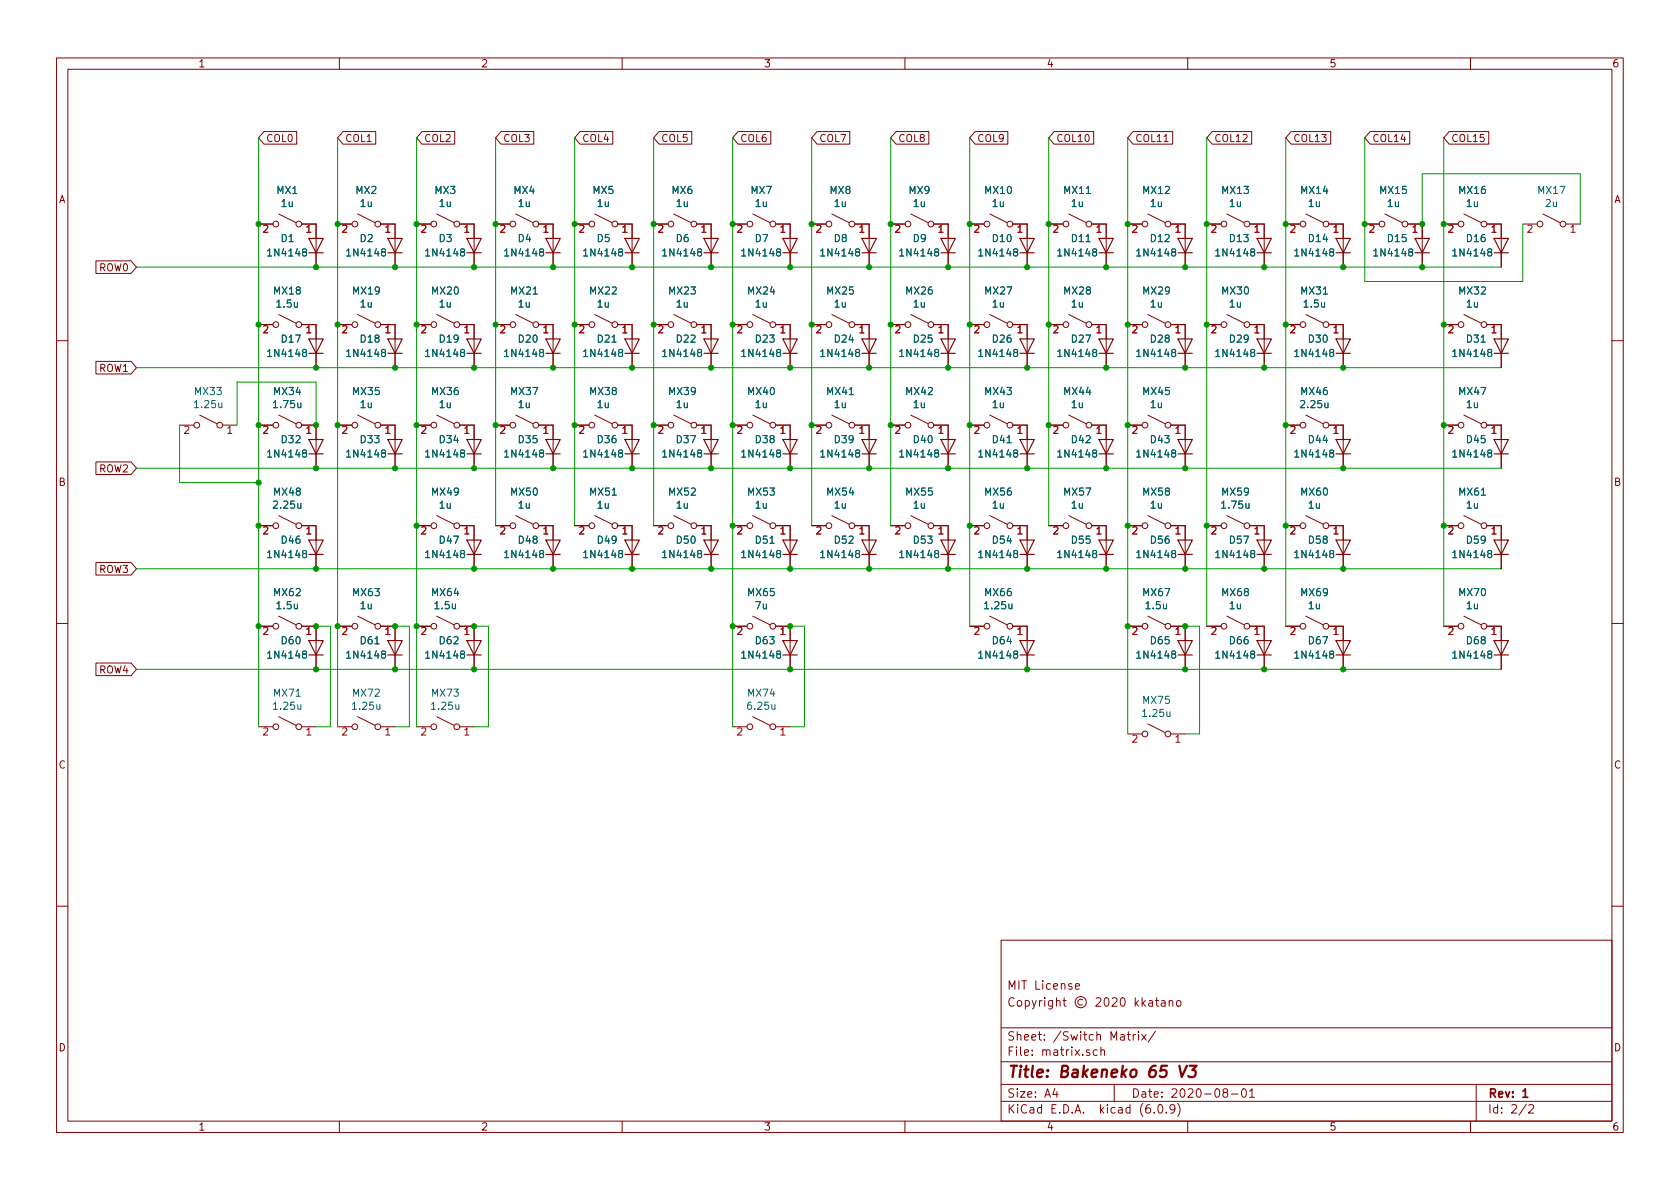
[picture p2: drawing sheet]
<svg xmlns="http://www.w3.org/2000/svg" width="297mm" height="210mm" viewBox="0 0 297 210" stroke-linecap="round" stroke-linejoin="round" font-family="sans-serif">
<defs><g id="words">
<text font-size="2.8" fill="#840000" x="178" y="190.6">Title: Bakeneko 65 V3</text>
<g font-size="2.1" fill="#840000">
<text x="178" y="175">MIT License</text>
<text x="178" y="184">Sheet: /Switch Matrix/</text>
<text x="178" y="186.7">File: matrix.sch</text>
<text x="178" y="196.9">KiCad E.D.A. kicad (6.0.9)</text>
<text x="178" y="194.1">Size: A4</text>
<text x="200" y="194.1">Date: 2020-08-01</text>
<text x="263" y="194.1">Rev: 1</text>
<text x="263" y="196.9">Id: 2/2</text>
</g>
<g font-size="1.8" fill="#840000">
<text x="35" y="11.9">1</text>
<text x="85" y="11.9">2</text>
<text x="135" y="11.9">3</text>
<text x="185" y="11.9">4</text>
<text x="235" y="11.9">5</text>
<text x="285" y="11.9">6</text>
<text x="47" y="25.1">COL0</text>
<text x="61" y="25.1">COL1</text>
<text x="74.9" y="25.1">COL2</text>
<text x="88.9" y="25.1">COL3</text>
<text x="102.9" y="25.1">COL4</text>
<text x="116.8" y="25.1">COL5</text>
<text x="130.8" y="25.1">COL6</text>
<text x="144.8" y="25.1">COL7</text>
<text x="158.7" y="25.1">COL8</text>
<text x="172.7" y="25.1">COL9</text>
<text x="186.7" y="25.1">COL10</text>
<text x="200.7" y="25.1">COL11</text>
<text x="214.6" y="25.1">COL12</text>
<text x="228.6" y="25.1">COL13</text>
<text x="242.6" y="25.1">COL14</text>
<text x="256.5" y="25.1">COL15</text>
<text x="10.3" y="35.9">A</text>
<text x="285.3" y="35.9">A</text>
<text x="17.6" y="48">ROW0</text>
<text x="17.6" y="65.7">ROW1</text>
<text x="17.6" y="83.5">ROW2</text>
<text x="10.3" y="85.9">B</text>
<text x="285.3" y="85.9">B</text>
<text x="17.6" y="101.3">ROW3</text>
<text x="17.6" y="119.1">ROW4</text>
<text x="10.3" y="135.9">C</text>
<text x="285.3" y="135.9">C</text>
<text x="10.3" y="185.9">D</text>
<text x="285.3" y="185.9">D</text>
<text x="35" y="199.9">1</text>
<text x="85" y="199.9">2</text>
<text x="135" y="199.9">3</text>
<text x="185" y="199.9">4</text>
<text x="235" y="199.9">5</text>
<text x="285" y="199.9">6</text>
</g>
<g font-size="1.8" fill="#006464">
<text x="49" y="34.3">MX1</text>
<text x="63" y="34.3">MX2</text>
<text x="76.9" y="34.3">MX3</text>
<text x="90.9" y="34.3">MX4</text>
<text x="104.9" y="34.3">MX5</text>
<text x="118.8" y="34.3">MX6</text>
<text x="132.8" y="34.3">MX7</text>
<text x="146.8" y="34.3">MX8</text>
<text x="160.7" y="34.3">MX9</text>
<text x="174.2" y="34.3">MX10</text>
<text x="188.2" y="34.3">MX11</text>
<text x="202.2" y="34.3">MX12</text>
<text x="216.1" y="34.3">MX13</text>
<text x="230.1" y="34.3">MX14</text>
<text x="244.1" y="34.3">MX15</text>
<text x="258" y="34.3">MX16</text>
<text x="272" y="34.3">MX17</text>
<text x="49.8" y="36.6">1u</text>
<text x="63.7" y="36.6">1u</text>
<text x="77.7" y="36.6">1u</text>
<text x="91.7" y="36.6">1u</text>
<text x="105.6" y="36.6">1u</text>
<text x="119.6" y="36.6">1u</text>
<text x="133.6" y="36.6">1u</text>
<text x="147.6" y="36.6">1u</text>
<text x="161.5" y="36.6">1u</text>
<text x="175.5" y="36.6">1u</text>
<text x="189.5" y="36.6">1u</text>
<text x="203.4" y="36.6">1u</text>
<text x="217.4" y="36.6">1u</text>
<text x="231.4" y="36.6">1u</text>
<text x="245.3" y="36.6">1u</text>
<text x="259.3" y="36.6">1u</text>
<text x="273.3" y="36.6">2u</text>
<text x="47.7" y="45.3">1N4148</text>
<text x="49.7" y="42.8">D1</text>
<text x="61.6" y="45.3">1N4148</text>
<text x="63.7" y="42.8">D2</text>
<text x="75.6" y="45.3">1N4148</text>
<text x="77.7" y="42.8">D3</text>
<text x="89.6" y="45.3">1N4148</text>
<text x="91.6" y="42.8">D4</text>
<text x="103.5" y="45.3">1N4148</text>
<text x="105.6" y="42.8">D5</text>
<text x="117.5" y="45.3">1N4148</text>
<text x="119.6" y="42.8">D6</text>
<text x="131.5" y="45.3">1N4148</text>
<text x="133.5" y="42.8">D7</text>
<text x="145.5" y="45.3">1N4148</text>
<text x="147.5" y="42.8">D8</text>
<text x="159.4" y="45.3">1N4148</text>
<text x="161.5" y="42.8">D9</text>
<text x="173.4" y="45.3">1N4148</text>
<text x="175.6" y="42.8">D10</text>
<text x="187.4" y="45.3">1N4148</text>
<text x="189.5" y="42.8">D11</text>
<text x="201.3" y="45.3">1N4148</text>
<text x="203.5" y="42.8">D12</text>
<text x="215.3" y="45.3">1N4148</text>
<text x="217.5" y="42.8">D13</text>
<text x="229.3" y="45.3">1N4148</text>
<text x="231.4" y="42.8">D14</text>
<text x="243.2" y="45.3">1N4148</text>
<text x="245.4" y="42.8">D15</text>
<text x="257.2" y="45.3">1N4148</text>
<text x="259.4" y="42.8">D16</text>
<text x="48.5" y="52.1">MX18</text>
<text x="62.5" y="52.1">MX19</text>
<text x="76.4" y="52.1">MX20</text>
<text x="90.4" y="52.1">MX21</text>
<text x="104.4" y="52.1">MX22</text>
<text x="118.3" y="52.1">MX23</text>
<text x="132.3" y="52.1">MX24</text>
<text x="146.3" y="52.1">MX25</text>
<text x="160.3" y="52.1">MX26</text>
<text x="174.2" y="52.1">MX27</text>
<text x="188.2" y="52.1">MX28</text>
<text x="202.2" y="52.1">MX29</text>
<text x="216.1" y="52.1">MX30</text>
<text x="230.1" y="52.1">MX31</text>
<text x="258" y="52.1">MX32</text>
<text x="49" y="54.4">1.5u</text>
<text x="63.7" y="54.4">1u</text>
<text x="77.7" y="54.4">1u</text>
<text x="91.7" y="54.4">1u</text>
<text x="105.6" y="54.4">1u</text>
<text x="119.6" y="54.4">1u</text>
<text x="133.6" y="54.4">1u</text>
<text x="147.6" y="54.4">1u</text>
<text x="161.5" y="54.4">1u</text>
<text x="175.5" y="54.4">1u</text>
<text x="189.5" y="54.4">1u</text>
<text x="203.4" y="54.4">1u</text>
<text x="217.4" y="54.4">1u</text>
<text x="230.6" y="54.4">1.5u</text>
<text x="259.3" y="54.4">1u</text>
<text x="47.7" y="63.1">1N4148</text>
<text x="49.8" y="60.6">D17</text>
<text x="61.6" y="63.1">1N4148</text>
<text x="63.8" y="60.6">D18</text>
<text x="75.6" y="63.1">1N4148</text>
<text x="77.8" y="60.6">D19</text>
<text x="89.6" y="63.1">1N4148</text>
<text x="91.7" y="60.6">D20</text>
<text x="103.5" y="63.1">1N4148</text>
<text x="105.7" y="60.6">D21</text>
<text x="117.5" y="63.1">1N4148</text>
<text x="119.7" y="60.6">D22</text>
<text x="131.5" y="63.1">1N4148</text>
<text x="133.7" y="60.6">D23</text>
<text x="145.5" y="63.1">1N4148</text>
<text x="147.6" y="60.6">D24</text>
<text x="159.4" y="63.1">1N4148</text>
<text x="161.6" y="60.6">D25</text>
<text x="173.4" y="63.1">1N4148</text>
<text x="175.6" y="60.6">D26</text>
<text x="187.4" y="63.1">1N4148</text>
<text x="189.5" y="60.6">D27</text>
<text x="201.3" y="63.1">1N4148</text>
<text x="203.5" y="60.6">D28</text>
<text x="215.3" y="63.1">1N4148</text>
<text x="217.5" y="60.6">D29</text>
<text x="229.3" y="63.1">1N4148</text>
<text x="231.4" y="60.6">D30</text>
<text x="257.2" y="63.1">1N4148</text>
<text x="259.4" y="60.6">D31</text>
<text x="34.5" y="69.8">MX33</text>
<text x="48.5" y="69.8">MX34</text>
<text x="62.5" y="69.8">MX35</text>
<text x="76.4" y="69.8">MX36</text>
<text x="90.4" y="69.8">MX37</text>
<text x="104.4" y="69.8">MX38</text>
<text x="118.3" y="69.8">MX39</text>
<text x="132.3" y="69.8">MX40</text>
<text x="146.3" y="69.8">MX41</text>
<text x="160.3" y="69.8">MX42</text>
<text x="174.2" y="69.8">MX43</text>
<text x="188.2" y="69.8">MX44</text>
<text x="202.2" y="69.8">MX45</text>
<text x="230.1" y="69.8">MX46</text>
<text x="258" y="69.8">MX47</text>
<text x="34.6" y="72.2">1.25u</text>
<text x="48.5" y="72.2">1.75u</text>
<text x="63.7" y="72.2">1u</text>
<text x="77.7" y="72.2">1u</text>
<text x="91.7" y="72.2">1u</text>
<text x="105.6" y="72.2">1u</text>
<text x="119.6" y="72.2">1u</text>
<text x="133.6" y="72.2">1u</text>
<text x="147.6" y="72.2">1u</text>
<text x="161.5" y="72.2">1u</text>
<text x="175.5" y="72.2">1u</text>
<text x="189.5" y="72.2">1u</text>
<text x="203.4" y="72.2">1u</text>
<text x="230.1" y="72.2">2.25u</text>
<text x="259.3" y="72.2">1u</text>
<text x="47.7" y="80.9">1N4148</text>
<text x="49.8" y="78.4">D32</text>
<text x="61.6" y="80.9">1N4148</text>
<text x="63.8" y="78.4">D33</text>
<text x="75.6" y="80.9">1N4148</text>
<text x="77.8" y="78.4">D34</text>
<text x="89.6" y="80.9">1N4148</text>
<text x="91.7" y="78.4">D35</text>
<text x="103.5" y="80.9">1N4148</text>
<text x="105.7" y="78.4">D36</text>
<text x="117.5" y="80.9">1N4148</text>
<text x="119.7" y="78.4">D37</text>
<text x="131.5" y="80.9">1N4148</text>
<text x="133.7" y="78.4">D38</text>
<text x="145.5" y="80.9">1N4148</text>
<text x="147.6" y="78.4">D39</text>
<text x="159.4" y="80.9">1N4148</text>
<text x="161.6" y="78.4">D40</text>
<text x="173.4" y="80.9">1N4148</text>
<text x="175.6" y="78.4">D41</text>
<text x="187.4" y="80.9">1N4148</text>
<text x="189.5" y="78.4">D42</text>
<text x="201.3" y="80.9">1N4148</text>
<text x="203.5" y="78.4">D43</text>
<text x="229.3" y="80.9">1N4148</text>
<text x="231.4" y="78.4">D44</text>
<text x="257.2" y="80.9">1N4148</text>
<text x="259.4" y="78.4">D45</text>
<text x="48.5" y="87.6">MX48</text>
<text x="48.5" y="89.9">2.25u</text>
<text x="76.4" y="87.6">MX49</text>
<text x="77.7" y="89.9">1u</text>
<text x="90.4" y="87.6">MX50</text>
<text x="91.7" y="89.9">1u</text>
<text x="104.4" y="87.6">MX51</text>
<text x="105.6" y="89.9">1u</text>
<text x="118.3" y="87.6">MX52</text>
<text x="119.6" y="89.9">1u</text>
<text x="132.3" y="87.6">MX53</text>
<text x="133.6" y="89.9">1u</text>
<text x="146.3" y="87.6">MX54</text>
<text x="147.6" y="89.9">1u</text>
<text x="160.3" y="87.6">MX55</text>
<text x="161.5" y="89.9">1u</text>
<text x="174.2" y="87.6">MX56</text>
<text x="175.5" y="89.9">1u</text>
<text x="188.2" y="87.6">MX57</text>
<text x="189.5" y="89.9">1u</text>
<text x="202.2" y="87.6">MX58</text>
<text x="203.4" y="89.9">1u</text>
<text x="216.1" y="87.6">MX59</text>
<text x="216.2" y="89.9">1.75u</text>
<text x="230.1" y="87.6">MX60</text>
<text x="231.4" y="89.9">1u</text>
<text x="258" y="87.6">MX61</text>
<text x="259.3" y="89.9">1u</text>
<text x="47.7" y="98.7">1N4148</text>
<text x="49.8" y="96.1">D46</text>
<text x="75.6" y="98.7">1N4148</text>
<text x="77.8" y="96.1">D47</text>
<text x="89.6" y="98.7">1N4148</text>
<text x="91.7" y="96.1">D48</text>
<text x="103.5" y="98.7">1N4148</text>
<text x="105.7" y="96.1">D49</text>
<text x="117.5" y="98.7">1N4148</text>
<text x="119.7" y="96.1">D50</text>
<text x="131.5" y="98.7">1N4148</text>
<text x="133.7" y="96.1">D51</text>
<text x="145.5" y="98.7">1N4148</text>
<text x="147.6" y="96.1">D52</text>
<text x="159.4" y="98.7">1N4148</text>
<text x="161.6" y="96.1">D53</text>
<text x="173.4" y="98.7">1N4148</text>
<text x="175.6" y="96.1">D54</text>
<text x="187.4" y="98.7">1N4148</text>
<text x="189.5" y="96.1">D55</text>
<text x="201.3" y="98.7">1N4148</text>
<text x="203.5" y="96.1">D56</text>
<text x="215.3" y="98.7">1N4148</text>
<text x="217.5" y="96.1">D57</text>
<text x="229.3" y="98.7">1N4148</text>
<text x="231.4" y="96.1">D58</text>
<text x="257.2" y="98.7">1N4148</text>
<text x="259.4" y="96.1">D59</text>
<text x="48.5" y="105.4">MX62</text>
<text x="49" y="107.7">1.5u</text>
<text x="62.5" y="105.4">MX63</text>
<text x="63.7" y="107.7">1u</text>
<text x="76.4" y="105.4">MX64</text>
<text x="77" y="107.7">1.5u</text>
<text x="132.3" y="105.4">MX65</text>
<text x="133.6" y="107.7">7u</text>
<text x="174.2" y="105.4">MX66</text>
<text x="174.3" y="107.7">1.25u</text>
<text x="202.2" y="105.4">MX67</text>
<text x="202.7" y="107.7">1.5u</text>
<text x="216.1" y="105.4">MX68</text>
<text x="217.4" y="107.7">1u</text>
<text x="230.1" y="105.4">MX69</text>
<text x="231.4" y="107.7">1u</text>
<text x="258" y="105.4">MX70</text>
<text x="259.3" y="107.7">1u</text>
<text x="49.8" y="113.9">D60</text>
<text x="63.8" y="113.9">D61</text>
<text x="77.8" y="113.9">D62</text>
<text x="133.7" y="113.9">D63</text>
<text x="175.6" y="113.9">D64</text>
<text x="203.5" y="113.9">D65</text>
<text x="217.5" y="113.9">D66</text>
<text x="231.4" y="113.9">D67</text>
<text x="259.4" y="113.9">D68</text>
<text x="47.7" y="116.5">1N4148</text>
<text x="61.6" y="116.5">1N4148</text>
<text x="75.6" y="116.5">1N4148</text>
<text x="131.5" y="116.5">1N4148</text>
<text x="173.4" y="116.5">1N4148</text>
<text x="201.3" y="116.5">1N4148</text>
<text x="215.3" y="116.5">1N4148</text>
<text x="229.3" y="116.5">1N4148</text>
<text x="257.2" y="116.5">1N4148</text>
<text x="48.5" y="123.2">MX71</text>
<text x="48.5" y="125.5">1.25u</text>
<text x="62.5" y="123.2">MX72</text>
<text x="62.5" y="125.5">1.25u</text>
<text x="76.4" y="123.2">MX73</text>
<text x="76.5" y="125.5">1.25u</text>
<text x="132.3" y="123.2">MX74</text>
<text x="132.4" y="125.5">6.25u</text>
<text x="202.2" y="124.5">MX75</text>
<text x="202.2" y="126.8">1.25u</text>
</g>
<g font-size="1.8" fill="#a90000">
<text x="46.5" y="41.1">2</text>
<text x="54.1" y="41.1">1</text>
<text x="60.5" y="41.1">2</text>
<text x="68.1" y="41.1">1</text>
<text x="74.4" y="41.1">2</text>
<text x="82.1" y="41.1">1</text>
<text x="88.4" y="41.1">2</text>
<text x="96" y="41.1">1</text>
<text x="102.4" y="41.1">2</text>
<text x="110" y="41.1">1</text>
<text x="116.3" y="41.1">2</text>
<text x="124" y="41.1">1</text>
<text x="130.3" y="41.1">2</text>
<text x="137.9" y="41.1">1</text>
<text x="144.3" y="41.1">2</text>
<text x="151.9" y="41.1">1</text>
<text x="158.3" y="41.1">2</text>
<text x="165.9" y="41.1">1</text>
<text x="172.2" y="41.1">2</text>
<text x="179.8" y="41.1">1</text>
<text x="186.2" y="41.1">2</text>
<text x="193.8" y="41.1">1</text>
<text x="200.2" y="41.1">2</text>
<text x="207.8" y="41.1">1</text>
<text x="214.1" y="41.1">2</text>
<text x="221.8" y="41.1">1</text>
<text x="228.1" y="41.1">2</text>
<text x="235.7" y="41.1">1</text>
<text x="242.1" y="41.1">2</text>
<text x="249.7" y="41.1">1</text>
<text x="256" y="41.1">2</text>
<text x="263.7" y="41.1">1</text>
<text x="270" y="41.1">2</text>
<text x="277.6" y="41.1">1</text>
<text x="46.5" y="58.9">2</text>
<text x="54.1" y="58.9">1</text>
<text x="60.5" y="58.9">2</text>
<text x="68.1" y="58.9">1</text>
<text x="74.4" y="58.9">2</text>
<text x="82.1" y="58.9">1</text>
<text x="88.4" y="58.9">2</text>
<text x="96" y="58.9">1</text>
<text x="102.4" y="58.9">2</text>
<text x="110" y="58.9">1</text>
<text x="116.3" y="58.9">2</text>
<text x="124" y="58.9">1</text>
<text x="130.3" y="58.9">2</text>
<text x="137.9" y="58.9">1</text>
<text x="144.3" y="58.9">2</text>
<text x="151.9" y="58.9">1</text>
<text x="158.3" y="58.9">2</text>
<text x="165.9" y="58.9">1</text>
<text x="172.2" y="58.9">2</text>
<text x="179.8" y="58.9">1</text>
<text x="186.2" y="58.9">2</text>
<text x="193.8" y="58.9">1</text>
<text x="200.2" y="58.9">2</text>
<text x="207.8" y="58.9">1</text>
<text x="214.1" y="58.9">2</text>
<text x="221.8" y="58.9">1</text>
<text x="228.1" y="58.9">2</text>
<text x="235.7" y="58.9">1</text>
<text x="256" y="58.9">2</text>
<text x="263.7" y="58.9">1</text>
<text x="32.5" y="76.7">2</text>
<text x="40.1" y="76.7">1</text>
<text x="46.5" y="76.7">2</text>
<text x="54.1" y="76.7">1</text>
<text x="60.5" y="76.7">2</text>
<text x="68.1" y="76.7">1</text>
<text x="74.4" y="76.7">2</text>
<text x="82.1" y="76.7">1</text>
<text x="88.4" y="76.7">2</text>
<text x="96" y="76.7">1</text>
<text x="102.4" y="76.7">2</text>
<text x="110" y="76.7">1</text>
<text x="116.3" y="76.7">2</text>
<text x="124" y="76.7">1</text>
<text x="130.3" y="76.7">2</text>
<text x="137.9" y="76.7">1</text>
<text x="144.3" y="76.7">2</text>
<text x="151.9" y="76.7">1</text>
<text x="158.3" y="76.7">2</text>
<text x="165.9" y="76.7">1</text>
<text x="172.2" y="76.7">2</text>
<text x="179.8" y="76.7">1</text>
<text x="186.2" y="76.7">2</text>
<text x="193.8" y="76.7">1</text>
<text x="200.2" y="76.7">2</text>
<text x="207.8" y="76.7">1</text>
<text x="228.1" y="76.7">2</text>
<text x="235.7" y="76.7">1</text>
<text x="256" y="76.7">2</text>
<text x="263.7" y="76.7">1</text>
<text x="46.5" y="94.5">2</text>
<text x="54.1" y="94.5">1</text>
<text x="74.4" y="94.5">2</text>
<text x="82.1" y="94.5">1</text>
<text x="88.4" y="94.5">2</text>
<text x="96" y="94.5">1</text>
<text x="102.4" y="94.5">2</text>
<text x="110" y="94.5">1</text>
<text x="116.3" y="94.5">2</text>
<text x="124" y="94.5">1</text>
<text x="130.3" y="94.5">2</text>
<text x="137.9" y="94.5">1</text>
<text x="144.3" y="94.5">2</text>
<text x="151.9" y="94.5">1</text>
<text x="158.3" y="94.5">2</text>
<text x="165.9" y="94.5">1</text>
<text x="172.2" y="94.5">2</text>
<text x="179.8" y="94.5">1</text>
<text x="186.2" y="94.5">2</text>
<text x="193.8" y="94.5">1</text>
<text x="200.2" y="94.5">2</text>
<text x="207.8" y="94.5">1</text>
<text x="214.1" y="94.5">2</text>
<text x="221.8" y="94.5">1</text>
<text x="228.1" y="94.5">2</text>
<text x="235.7" y="94.5">1</text>
<text x="256" y="94.5">2</text>
<text x="263.7" y="94.5">1</text>
<text x="46.5" y="112.3">2</text>
<text x="54.1" y="112.3">1</text>
<text x="60.5" y="112.3">2</text>
<text x="68.1" y="112.3">1</text>
<text x="74.4" y="112.3">2</text>
<text x="82.1" y="112.3">1</text>
<text x="130.3" y="112.3">2</text>
<text x="137.9" y="112.3">1</text>
<text x="172.2" y="112.3">2</text>
<text x="179.8" y="112.3">1</text>
<text x="200.2" y="112.3">2</text>
<text x="207.8" y="112.3">1</text>
<text x="214.1" y="112.3">2</text>
<text x="221.8" y="112.3">1</text>
<text x="228.1" y="112.3">2</text>
<text x="235.7" y="112.3">1</text>
<text x="256" y="112.3">2</text>
<text x="263.7" y="112.3">1</text>
<text x="46.5" y="130">2</text>
<text x="54.1" y="130">1</text>
<text x="60.5" y="130">2</text>
<text x="68.1" y="130">1</text>
<text x="74.4" y="130">2</text>
<text x="82.1" y="130">1</text>
<text x="130.3" y="130">2</text>
<text x="137.9" y="130">1</text>
<text x="200.2" y="131.3">2</text>
<text x="207.8" y="131.3">1</text>
</g>
</g></defs>
<g fill="none" stroke="#840000" stroke-width=".18">
<path d="M10 10.2h277v190.1h-277zM12 12.2h273v186.1h-273zM60 10.2v2M110 10.2v2M160 10.2v2M210 10.2v2M260 10.2v2M45.7 39.6h2.6M46.7 23.3h5.8v2.2h-5.8l-1-1.1zM49.3 37.8l3 1.6M53.3 39.6h2.6v7.6M59.7 39.6h2.5"/>
<path d="M60.6 23.3h5.8v2.2h-5.8l-.9-1.1zM63.2 37.8l3.1 1.6M67.3 39.6h2.5v7.6M73.7 39.6h2.5M74.6 23.3h5.8v2.2h-5.8l-.9-1.1zM77.2 37.8l3.1 1.6M81.3 39.6h2.5v7.6M87.6 39.6h2.6M88.6 23.3h5.8v2.2h-5.8l-1-1.1zM91.2 37.8l3 1.6M95.2 39.6h2.6v7.6M101.6 39.6h2.5"/>
<path d="M102.6 23.3h5.7v2.2h-5.7l-1-1.1zM105.2 37.8l3 1.6M109.2 39.6h2.6v7.6M115.6 39.6h2.5M116.5 23.3h5.8v2.2h-5.8l-.9-1.1zM119.1 37.8l3.1 1.6M123.2 39.6h2.5v7.6M129.5 39.6h2.6M130.5 23.3h5.8v2.2h-5.8l-1-1.1zM133.1 37.8l3 1.6M137.2 39.6h2.5v7.6M143.5 39.6h2.5"/>
<path d="M144.5 23.3h5.8v2.2h-5.8l-1-1.1zM147.1 37.8l3 1.6M151.1 39.6h2.6v7.6M157.5 39.6h2.5M158.4 23.3h5.8v2.2h-5.8l-.9-1.1zM161 37.8l3.1 1.6M165.1 39.6h2.5v7.6M171.4 39.6h2.6M172.4 23.3h5.8v2.2h-5.8l-1-1.1zM175 37.8l3.1 1.6M179.1 39.6h2.5v7.6M185.4 39.6h2.6"/>
<path d="M186.4 23.3h7v2.2h-7l-1-1.1zM189 37.8l3 1.6M193 39.6h2.6v7.6M199.4 39.6h2.5M200.3 23.3h7v2.2h-7l-.9-1.1zM202.9 37.8l3.1 1.6M205.8 25h.7M207 39.6h2.5v7.6M213.4 39.6h2.5M214.3 23.3h7v2.2h-7l-.9-1.1zM216.9 37.8l3.1 1.6M221 39.6h2.5v7.6"/>
<path d="M227.3 39.6h2.6M228.3 23.3h7v2.2h-7l-1-1.1zM230.9 37.8l3 1.6M234.9 39.6h2.6v7.6M241.3 39.6h2.5M242.3 23.3h7v2.2h-7l-1-1.1zM244.9 37.8l3 1.6M248.9 39.6h2.6v7.6M255.3 39.6h2.5M256.2 23.3h7v2.2h-7l-.9-1.1zM258.8 37.8l3.1 1.6M262.9 39.6h2.5v7.6"/>
<path d="M269.2 39.6h2.6M272.8 37.8l3 1.6M276.9 39.6h2.5M17 46.1h6.2l.9 1.1-.9 1.1h-6.2zM45.7 57.4h2.6M49.3 55.6l3 1.5M53.3 57.4h2.6v7.6M59.7 57.4h2.5M63.2 55.6l3.1 1.5M67.3 57.4h2.5v7.6M73.7 57.4h2.5M77.2 55.6l3.1 1.5"/>
<path d="M81.3 57.4h2.5v7.6M87.6 57.4h2.6M91.2 55.6l3 1.5M95.2 57.4h2.6v7.6M101.6 57.4h2.5M105.2 55.6l3 1.5M109.2 57.4h2.6v7.6M115.6 57.4h2.5M119.1 55.6l3.1 1.5M123.2 57.4h2.5v7.6M129.5 57.4h2.6M133.1 55.6l3 1.5"/>
<path d="M137.2 57.4h2.5v7.6M143.5 57.4h2.5M147.1 55.6l3 1.5M151.1 57.4h2.6v7.6M157.5 57.4h2.5M161 55.6l3.1 1.5M165.1 57.4h2.5v7.6M171.4 57.4h2.6M175 55.6l3.1 1.5M179.1 57.4h2.5v7.6M185.4 57.4h2.6M189 55.6l3 1.5"/>
<path d="M193 57.4h2.6v7.6M199.4 57.4h2.5M202.9 55.6l3.1 1.5M207 57.4h2.5v7.6M213.4 57.4h2.5M216.9 55.6l3.1 1.5M221 57.4h2.5v7.6M227.3 57.4h2.6M230.9 55.6l3 1.5M234.9 57.4h2.6v7.6M255.3 57.4h2.5M258.8 55.6l3.1 1.5"/>
<path d="M262.9 57.4h2.5v7.6M10 60.2h2M17 63.9h6.2l.9 1.1-.9 1.1h-6.2zM31.7 75.2h2.6M35.3 73.4l3.1 1.5M39.4 75.2h2.5M45.7 75.2h2.6M49.3 73.4l3 1.5M53.3 75.2h2.6v7.6M59.7 75.2h2.5M63.2 73.4l3.1 1.5M67.3 75.2h2.5v7.6"/>
<path d="M73.7 75.2h2.5M77.2 73.4l3.1 1.5M81.3 75.2h2.5v7.6M87.6 75.2h2.6M91.2 73.4l3 1.5M95.2 75.2h2.6v7.6M101.6 75.2h2.5M105.2 73.4l3 1.5M109.2 75.2h2.6v7.6M115.6 75.2h2.5M119.1 73.4l3.1 1.5M123.2 75.2h2.5v7.6"/>
<path d="M129.5 75.2h2.6M133.1 73.4l3 1.5M137.2 75.2h2.5v7.6M143.5 75.2h2.5M147.1 73.4l3 1.5M151.1 75.2h2.6v7.6M157.5 75.2h2.5M161 73.4l3.1 1.5M165.1 75.2h2.5v7.6M171.4 75.2h2.6M175 73.4l3.1 1.5M179.1 75.2h2.5v7.6"/>
<path d="M185.4 75.2h2.6M189 73.4l3 1.5M193 75.2h2.6v7.6M199.4 75.2h2.5M202.9 73.4l3.1 1.5M207 75.2h2.5v7.6M227.3 75.2h2.6M230.9 73.4l3 1.5M234.9 75.2h2.6v7.6M255.3 75.2h2.5M258.8 73.4l3.1 1.5M262.9 75.2h2.5v7.6"/>
<path d="M285 60.2h2M17 99.5h6.2l.9 1.1-.9 1.1h-6.2zM17 81.7h6.2l.9 1.1-.9 1.1h-6.2zM45.7 93h2.6M49.3 91.2l3 1.5M53.3 93h2.6v7.6M73.7 93h2.5M77.2 91.2l3.1 1.5M81.3 93h2.5v7.6M87.6 93h2.6M91.2 91.2l3 1.5M95.2 93h2.6v7.6"/>
<path d="M101.6 93h2.5M105.2 91.2l3 1.5M109.2 93h2.6v7.6M115.6 93h2.5M119.1 91.2l3.1 1.5M123.2 93h2.5v7.6M129.5 93h2.6M133.1 91.2l3 1.5M137.2 93h2.5v7.6M143.5 93h2.5M147.1 91.2l3 1.5M151.1 93h2.6v7.6"/>
<path d="M157.5 93h2.5M161 91.2l3.1 1.5M165.1 93h2.5v7.6M171.4 93h2.6M175 91.2l3.1 1.5M179.1 93h2.5v7.6M185.4 93h2.6M189 91.2l3 1.5M193 93h2.6v7.6M199.4 93h2.5M202.9 91.2l3.1 1.5M207 93h2.5v7.6"/>
<path d="M213.4 93h2.5M216.9 91.2l3.1 1.5M221 93h2.5v7.6M227.3 93h2.6M230.9 91.2l3 1.5M234.9 93h2.6v7.6M255.3 93h2.5M258.8 91.2l3.1 1.5M262.9 93h2.5v7.6M10 110.2h2M17 117.2h6.2l.9 1.2-.9 1.1h-6.2zM45.7 110.7h2.6"/>
<path d="M49.3 109l3 1.5M53.3 110.7h2.6v7.7M59.7 110.7h2.5M63.2 109l3.1 1.5M67.3 110.7h2.5v7.7M73.7 110.7h2.5M77.2 109l3.1 1.5M81.3 110.7h2.5v7.7M129.5 110.7h2.6M133.1 109l3 1.5M137.2 110.7h2.5v7.7M171.4 110.7h2.6"/>
<path d="M175 109l3.1 1.5M179.1 110.7h2.5v7.7M199.4 110.7h2.5M202.9 109l3.1 1.5M207 110.7h2.5v7.7M213.4 110.7h2.5M216.9 109l3.1 1.5M221 110.7h2.5v7.7M227.3 110.7h2.6M230.9 109l3 1.5M234.9 110.7h2.6v7.7M255.3 110.7h2.5"/>
<path d="M258.8 109l3.1 1.5M262.9 110.7h2.5v7.7M285 110.2h2M45.7 128.5h2.6M49.3 126.7l3 1.6M53.3 128.5h2.6M59.7 128.5h2.5M63.2 126.7l3.1 1.6M67.3 128.5h2.5M73.7 128.5h2.5M77.2 126.7l3.1 1.6M81.3 128.5h2.5"/>
<path d="M129.5 128.5h2.6M133.1 126.7l3 1.6M137.2 128.5h2.5M199.4 129.8h2.5M202.9 128l3.1 1.5M207 129.8h2.5M10 160.2h2M177 166.3h108v32h-108zM179.3 176.6a.6 .6 0 0 0-.8 0 .6 .6 0 0 0-.1 .7 .56 .56 0 0 0 .3 .6 .56 .56 0 0 0 .6-.1M180 177l.4-.1 .2 .3v.4l-.2 .3h-.4l-.1-.3v-.4zM181.3 177l.4-.1 .3 .3v.4l-.1 .3h-.6M181.3 176.9v1.5"/>
<path d="M182.5 176.9l.4 1M183.2 176.9l-.5 1.4-.2 .1M183.8 176.9v1M184.2 176.9l-.3 .1-.1 .2M184.7 176.4v.2M184.7 176.9v1M186.1 176.9v1.2l-.3 .3h-.4M186.1 177l-.5-.1-.2 .3v.4l.1 .3h.6M186.8 177.1l.2-.2 .4 .1v.9M186.8 176.4v1.5M187.9 176.9h.6M188.1 176.4v1.3l.4 .2"/>
<path d="M190.1 174.4l.8-.1-.1-.3-.4-.1-.3 .2 .1 .8h.6M191.4 176.8a.52 .52 0 0 0-.8 .4 .52 .52 0 0 0 .8 .4M193.8 176.6l.6-.2 .2 .2v.3l-.9 1h.9M195.4 176.6l.2-.2a.81 .81 0 0 1 .6 .7 .81 .81 0 0 1-.3 .8h-.2a.81 .81 0 0 1-.3-1.3zM196.6 176.6l.6-.2 .2 .2 .1 .3-.9 1h.9M198.2 176.6l.2-.2a.81 .81 0 0 1 .6 .7 .81 .81 0 0 1-.3 .8h-.1a.81 .81 0 0 1-.4-1.3zM200.7 176.4v1.5M200.9 177.4l.4 .5M201.3 176.9l-.6 .6M201.9 176.4v1.5M202.1 177.4l.4 .5M202.5 176.9l-.6 .6"/>
<path d="M203.1 177h.6l.1 .9M203.8 177.3l-.5 .1a.29 .29 0 0 0-.2 .2 .29 .29 0 0 0 .2 .3h.5M204.3 176.9h.6M204.5 176.4v1.3l.4 .2M205.4 177h.5l.1 .9M206 177.3l-.5 .1a.29 .29 0 0 0-.2 .2 .29 .29 0 0 0 .2 .3h.5M206.7 177.1l.2-.2 .4 .1 .1 .9M206.7 176.9v1M208.1 177l.4-.1 .3 .3v.4l-.3 .3h-.4l-.1-.3v-.4zM285 160.2h2M60 198.3v2M110 198.3v2"/>
<path d="M160 198.3v2M177 194.8h108M177 191.8h108M177 187.8h108M177 181.8h108M186.5 192.5l-.4 1h1M186.9 193v1M192.6 185.7l-.3-.1-.2 .2v.3l.5 .1v.4h-.5M194 185.7l-.4-.1-.3 .3v.4l.1 .3h.6M194.6 185.8l.3-.2 .3 .1 .1 .9M194.6 185.1v1.5M197 191.8v3"/>
<path d="M199.3 182.9h.6M199.5 182.4v1.3l.4 .2M200.4 182.9v1M200.8 182.9l-.3 .1-.1 .2M201.3 182.4v.2M201.3 182.9v1M201.9 182.9l.7 1M202.6 182.9l-.7 1M204.1 196.7v.1M204.3 182.4l-1.3 1.9M204.9 195.4l.2-.1a.81 .81 0 0 1 .6 .7 .81 .81 0 0 1-.3 .8h-.2a.81 .81 0 0 1-.6-.6 .81 .81 0 0 1 .3-.8zM206.2 196.7v.1"/>
<path d="M207.7 196l-.3 .3h-.3l-.2-.3 .1-.6 .4-.1 .2 .2a.99 .99 0 0 1-.3 1.3h-.3M208.2 195.1a1.72 1.72 0 0 1 0 2.3M210 198.3v2M216.5 193.2l-.3-.3 .1-.2 .2-.2 .4 .1 .2 .2-.1 .2-.6 .2-.2 .3 .1 .4 .2 .1h.4l.2-.3-.1-.4-.2-.1M217.7 193.5h1.2M219.7 192.6l.2-.1a.81 .81 0 0 1 .5 .7 .81 .81 0 0 1-.3 .8h-.1a.81 .81 0 0 1-.6-.6 .81 .81 0 0 1 .3-.8zM220.9 193l.5-.5v1.5M220.9 194h.9M260 198.3v2M261 191.8v6.5M269.9 195.3l-1.3 1.9M270.3 195.5l.6-.2 .2 .2 .1 .3-1 1h1"/>
<circle cx="48.8" cy="39.6" r=".51"/>
<circle cx="52.8" cy="39.6" r=".51"/>
<circle cx="62.7" cy="39.6" r=".51"/>
<circle cx="66.8" cy="39.6" r=".51"/>
<circle cx="76.7" cy="39.6" r=".51"/>
<circle cx="80.8" cy="39.6" r=".51"/>
<circle cx="90.7" cy="39.6" r=".51"/>
<circle cx="94.7" cy="39.6" r=".51"/>
<circle cx="104.6" cy="39.6" r=".51"/>
<circle cx="108.7" cy="39.6" r=".51"/>
<circle cx="118.6" cy="39.6" r=".51"/>
<circle cx="122.7" cy="39.6" r=".51"/>
<circle cx="132.6" cy="39.6" r=".51"/>
<circle cx="136.7" cy="39.6" r=".51"/>
<circle cx="146.6" cy="39.6" r=".51"/>
<circle cx="150.6" cy="39.6" r=".51"/>
<circle cx="160.5" cy="39.6" r=".51"/>
<circle cx="164.6" cy="39.6" r=".51"/>
<circle cx="174.5" cy="39.6" r=".51"/>
<circle cx="178.6" cy="39.6" r=".51"/>
<circle cx="188.5" cy="39.6" r=".51"/>
<circle cx="192.5" cy="39.6" r=".51"/>
<circle cx="202.4" cy="39.6" r=".51"/>
<circle cx="206.5" cy="39.6" r=".51"/>
<circle cx="216.4" cy="39.6" r=".51"/>
<circle cx="220.5" cy="39.6" r=".51"/>
<circle cx="230.4" cy="39.6" r=".51"/>
<circle cx="234.4" cy="39.6" r=".51"/>
<circle cx="244.3" cy="39.6" r=".51"/>
<circle cx="248.4" cy="39.6" r=".51"/>
<circle cx="258.3" cy="39.6" r=".51"/>
<circle cx="262.4" cy="39.6" r=".51"/>
<circle cx="272.3" cy="39.6" r=".51"/>
<circle cx="276.4" cy="39.6" r=".51"/>
<circle cx="48.8" cy="57.4" r=".51"/>
<circle cx="52.8" cy="57.4" r=".51"/>
<circle cx="62.7" cy="57.4" r=".51"/>
<circle cx="66.8" cy="57.4" r=".51"/>
<circle cx="76.7" cy="57.4" r=".51"/>
<circle cx="80.8" cy="57.4" r=".51"/>
<circle cx="90.7" cy="57.4" r=".51"/>
<circle cx="94.7" cy="57.4" r=".51"/>
<circle cx="104.6" cy="57.4" r=".51"/>
<circle cx="108.7" cy="57.4" r=".51"/>
<circle cx="118.6" cy="57.4" r=".51"/>
<circle cx="122.7" cy="57.4" r=".51"/>
<circle cx="132.6" cy="57.4" r=".51"/>
<circle cx="136.7" cy="57.4" r=".51"/>
<circle cx="146.6" cy="57.4" r=".51"/>
<circle cx="150.6" cy="57.4" r=".51"/>
<circle cx="160.5" cy="57.4" r=".51"/>
<circle cx="164.6" cy="57.4" r=".51"/>
<circle cx="174.5" cy="57.4" r=".51"/>
<circle cx="178.6" cy="57.4" r=".51"/>
<circle cx="188.5" cy="57.4" r=".51"/>
<circle cx="192.5" cy="57.4" r=".51"/>
<circle cx="202.4" cy="57.4" r=".51"/>
<circle cx="206.5" cy="57.4" r=".51"/>
<circle cx="216.4" cy="57.4" r=".51"/>
<circle cx="220.5" cy="57.4" r=".51"/>
<circle cx="230.4" cy="57.4" r=".51"/>
<circle cx="234.4" cy="57.4" r=".51"/>
<circle cx="258.3" cy="57.4" r=".51"/>
<circle cx="262.4" cy="57.4" r=".51"/>
<circle cx="34.8" cy="75.2" r=".51"/>
<circle cx="38.9" cy="75.2" r=".51"/>
<circle cx="48.8" cy="75.2" r=".51"/>
<circle cx="52.8" cy="75.2" r=".51"/>
<circle cx="62.7" cy="75.2" r=".51"/>
<circle cx="66.8" cy="75.2" r=".51"/>
<circle cx="76.7" cy="75.2" r=".51"/>
<circle cx="80.8" cy="75.2" r=".51"/>
<circle cx="90.7" cy="75.2" r=".51"/>
<circle cx="94.7" cy="75.2" r=".51"/>
<circle cx="104.6" cy="75.2" r=".51"/>
<circle cx="108.7" cy="75.2" r=".51"/>
<circle cx="118.6" cy="75.2" r=".51"/>
<circle cx="122.7" cy="75.2" r=".51"/>
<circle cx="132.6" cy="75.2" r=".51"/>
<circle cx="136.7" cy="75.2" r=".51"/>
<circle cx="146.6" cy="75.2" r=".51"/>
<circle cx="150.6" cy="75.2" r=".51"/>
<circle cx="160.5" cy="75.2" r=".51"/>
<circle cx="164.6" cy="75.2" r=".51"/>
<circle cx="174.5" cy="75.2" r=".51"/>
<circle cx="178.6" cy="75.2" r=".51"/>
<circle cx="188.5" cy="75.2" r=".51"/>
<circle cx="192.5" cy="75.2" r=".51"/>
<circle cx="202.4" cy="75.2" r=".51"/>
<circle cx="206.5" cy="75.2" r=".51"/>
<circle cx="230.4" cy="75.2" r=".51"/>
<circle cx="234.4" cy="75.2" r=".51"/>
<circle cx="258.3" cy="75.2" r=".51"/>
<circle cx="262.4" cy="75.2" r=".51"/>
<circle cx="48.8" cy="93" r=".51"/>
<circle cx="52.8" cy="93" r=".51"/>
<circle cx="76.7" cy="93" r=".51"/>
<circle cx="80.8" cy="93" r=".51"/>
<circle cx="90.7" cy="93" r=".51"/>
<circle cx="94.7" cy="93" r=".51"/>
<circle cx="104.6" cy="93" r=".51"/>
<circle cx="108.7" cy="93" r=".51"/>
<circle cx="118.6" cy="93" r=".51"/>
<circle cx="122.7" cy="93" r=".51"/>
<circle cx="132.6" cy="93" r=".51"/>
<circle cx="136.7" cy="93" r=".51"/>
<circle cx="146.6" cy="93" r=".51"/>
<circle cx="150.6" cy="93" r=".51"/>
<circle cx="160.5" cy="93" r=".51"/>
<circle cx="164.6" cy="93" r=".51"/>
<circle cx="174.5" cy="93" r=".51"/>
<circle cx="178.6" cy="93" r=".51"/>
<circle cx="188.5" cy="93" r=".51"/>
<circle cx="192.5" cy="93" r=".51"/>
<circle cx="202.4" cy="93" r=".51"/>
<circle cx="206.5" cy="93" r=".51"/>
<circle cx="216.4" cy="93" r=".51"/>
<circle cx="220.5" cy="93" r=".51"/>
<circle cx="230.4" cy="93" r=".51"/>
<circle cx="234.4" cy="93" r=".51"/>
<circle cx="258.3" cy="93" r=".51"/>
<circle cx="262.4" cy="93" r=".51"/>
<circle cx="48.8" cy="110.7" r=".51"/>
<circle cx="52.8" cy="110.7" r=".51"/>
<circle cx="62.7" cy="110.7" r=".51"/>
<circle cx="66.8" cy="110.7" r=".51"/>
<circle cx="76.7" cy="110.7" r=".51"/>
<circle cx="80.8" cy="110.7" r=".51"/>
<circle cx="132.6" cy="110.7" r=".51"/>
<circle cx="136.7" cy="110.7" r=".51"/>
<circle cx="174.5" cy="110.7" r=".51"/>
<circle cx="178.6" cy="110.7" r=".51"/>
<circle cx="202.4" cy="110.7" r=".51"/>
<circle cx="206.5" cy="110.7" r=".51"/>
<circle cx="216.4" cy="110.7" r=".51"/>
<circle cx="220.5" cy="110.7" r=".51"/>
<circle cx="230.4" cy="110.7" r=".51"/>
<circle cx="234.4" cy="110.7" r=".51"/>
<circle cx="258.3" cy="110.7" r=".51"/>
<circle cx="262.4" cy="110.7" r=".51"/>
<circle cx="48.8" cy="128.5" r=".51"/>
<circle cx="52.8" cy="128.5" r=".51"/>
<circle cx="62.7" cy="128.5" r=".51"/>
<circle cx="66.8" cy="128.5" r=".51"/>
<circle cx="76.7" cy="128.5" r=".51"/>
<circle cx="80.8" cy="128.5" r=".51"/>
<circle cx="132.6" cy="128.5" r=".51"/>
<circle cx="136.7" cy="128.5" r=".51"/>
<circle cx="202.4" cy="129.8" r=".51"/>
<circle cx="206.5" cy="129.8" r=".51"/>
<circle cx="191.1" cy="177.2" r="1"/>
</g>
<path d="M269.3 193l.4-.5v1.5M269.3 194h.8" fill="none" stroke="#840000" stroke-width=".3"/>
<path d="M208.5 188.5l.4 2 1-2M210.3 188.5h1.3l-.8 .7h.3l.3 .2v.7l-.1 .2-.4 .2h-.5l-.3-.2" fill="none" stroke="#840000" stroke-width=".4"/>
<g fill="none" stroke="#840000" stroke-width=".2">
<path d="M54.6 59.9h2.5l-1.2 2.6zM54.6 42.2h2.5l-1.2 2.5zM54.6 44.7h2.5M68.6 59.9h2.5l-1.3 2.6zM68.6 42.2h2.5l-1.3 2.5zM68.6 44.7h2.5M82.5 59.9h2.6l-1.3 2.6zM82.5 42.2h2.6l-1.3 2.5zM82.5 44.7h2.6M96.5 59.9h2.6l-1.3 2.6zM96.5 42.2h2.6l-1.3 2.5zM96.5 44.7h2.6"/>
<path d="M110.5 42.2h2.5l-1.2 2.5zM110.5 59.9h2.5l-1.2 2.6zM110.5 44.7h2.5M124.5 59.9h2.5l-1.3 2.6zM124.5 42.2h2.5l-1.3 2.5zM124.5 44.7h2.5M138.4 59.9h2.6l-1.3 2.6zM138.4 42.2h2.6l-1.3 2.5zM138.4 44.7h2.6M152.4 42.2h2.5l-1.2 2.5zM152.4 59.9h2.5l-1.2 2.6zM152.4 44.7h2.5"/>
<path d="M166.4 59.9h2.5l-1.3 2.6zM166.4 42.2h2.5l-1.3 2.5zM166.4 44.7h2.5M180.3 42.2h2.6l-1.3 2.5zM180.3 59.9h2.6l-1.3 2.6zM180.3 44.7h2.6M194.3 59.9h2.5l-1.2 2.6zM194.3 42.2h2.5l-1.2 2.5zM194.3 44.7h2.5M208.3 59.9h2.5l-1.3 2.6zM208.3 42.2h2.5l-1.3 2.5zM208.3 44.7h2.5"/>
<path d="M222.2 59.9h2.6l-1.3 2.6zM222.2 42.2h2.6l-1.3 2.5zM222.2 44.7h2.6M236.2 59.9h2.6l-1.3 2.6zM236.2 42.2h2.6l-1.3 2.5zM236.2 44.7h2.6M250.2 42.2h2.5l-1.2 2.5zM250.2 44.7h2.5M264.2 59.9h2.5l-1.3 2.6zM264.2 42.2h2.5l-1.3 2.5zM264.2 44.7h2.5M54.6 77.7h2.5l-1.2 2.6z"/>
<path d="M54.6 62.5h2.5M68.6 77.7h2.5l-1.3 2.6zM68.6 62.5h2.5M82.5 77.7h2.6l-1.3 2.6zM82.5 62.5h2.6M96.5 77.7h2.6l-1.3 2.6zM96.5 62.5h2.6M110.5 77.7h2.5l-1.2 2.6zM110.5 62.5h2.5M124.5 77.7h2.5l-1.3 2.6zM124.5 62.5h2.5M138.4 77.7h2.6l-1.3 2.6z"/>
<path d="M138.4 62.5h2.6M152.4 77.7h2.5l-1.2 2.6zM152.4 62.5h2.5M166.4 77.7h2.5l-1.3 2.6zM166.4 62.5h2.5M180.3 77.7h2.6l-1.3 2.6zM180.3 62.5h2.6M194.3 77.7h2.5l-1.2 2.6zM194.3 62.5h2.5M208.3 77.7h2.5l-1.3 2.6zM208.3 62.5h2.5M222.2 62.5h2.6"/>
<path d="M236.2 77.7h2.6l-1.3 2.6zM236.2 62.5h2.6M264.2 77.7h2.5l-1.3 2.6zM264.2 62.5h2.5M54.6 95.5h2.5l-1.2 2.5zM54.6 80.3h2.5M54.6 98h2.5M68.6 80.3h2.5M82.5 95.5h2.6l-1.3 2.5zM82.5 80.3h2.6M82.5 98h2.6M96.5 95.5h2.6l-1.3 2.5z"/>
<path d="M96.5 80.3h2.6M96.5 98h2.6M110.5 95.5h2.5l-1.2 2.5zM110.5 80.3h2.5M110.5 98h2.5M124.5 95.5h2.5l-1.3 2.5zM124.5 80.3h2.5M124.5 98h2.5M138.4 95.5h2.6l-1.3 2.5zM138.4 80.3h2.6M138.4 98h2.6M152.4 95.5h2.5l-1.2 2.5z"/>
<path d="M152.4 80.3h2.5M152.4 98h2.5M166.4 95.5h2.5l-1.3 2.5zM166.4 80.3h2.5M166.4 98h2.5M180.3 95.5h2.6l-1.3 2.5zM180.3 80.3h2.6M180.3 98h2.6M194.3 95.5h2.5l-1.2 2.5zM194.3 80.3h2.5M194.3 98h2.5M208.3 95.5h2.5l-1.3 2.5z"/>
<path d="M208.3 80.3h2.5M208.3 98h2.5M222.2 95.5h2.6l-1.3 2.5zM222.2 98h2.6M236.2 95.5h2.6l-1.3 2.5zM236.2 80.3h2.6M236.2 98h2.6M264.2 95.5h2.5l-1.3 2.5zM264.2 80.3h2.5M264.2 98h2.5M54.6 113.3h2.5l-1.2 2.5zM54.6 115.8h2.5"/>
<path d="M68.6 113.3h2.5l-1.3 2.5zM68.6 115.8h2.5M82.5 113.3h2.6l-1.3 2.5zM82.5 115.8h2.6M138.4 113.3h2.6l-1.3 2.5zM138.4 115.8h2.6M180.3 113.3h2.6l-1.3 2.5zM180.3 115.8h2.6M208.3 113.3h2.5l-1.3 2.5zM208.3 115.8h2.5M222.2 113.3h2.6l-1.3 2.5zM222.2 115.8h2.6"/>
<path d="M236.2 113.3h2.6l-1.3 2.5zM236.2 115.8h2.6M264.2 113.3h2.5l-1.3 2.5zM264.2 115.8h2.5"/>
</g>
<g fill="none" stroke="#009600" stroke-width=".18">
<path d="M45.7 24.4v104.1M59.7 24.4v104.1M73.7 24.4v104.1M87.6 24.4v68.6M101.6 24.4v68.6M115.6 24.4v68.6M129.5 24.4v104.1M143.5 24.4v68.6M157.5 24.4v68.6M171.4 24.4v86.3M185.4 24.4v68.6M199.4 24.4v105.4"/>
<path d="M213.4 24.4v86.3M227.3 24.4v86.3M241.3 24.4v25.4h27.9v-10.2M251.5 39.6v-8.9h27.9v8.9M255.3 24.4v86.3M24.1 47.2h241.3M24.1 65h241.3M31.7 75.2v10.1h14M41.9 75.2v-7.6h14v7.6M24.1 82.8h241.3M24.1 118.4h241.3M24.1 100.6h241.3"/>
<path d="M55.9 110.7h2.5v17.8h-2.5M69.8 110.7h2.6v17.8h-2.6M83.8 110.7h2.6v17.8h-2.6M139.7 110.7h2.5v17.8h-2.5M209.5 110.7h2.6v19.1h-2.6"/>
</g>
<g fill="#009600" stroke="#009600" stroke-width=".18">
<circle cx="209.5" cy="47.2" r=".46"/>
<circle cx="213.4" cy="39.6" r=".46"/>
<circle cx="223.5" cy="47.2" r=".46"/>
<circle cx="255.3" cy="39.6" r=".46"/>
<circle cx="251.5" cy="39.6" r=".46"/>
<circle cx="241.3" cy="39.6" r=".46"/>
<circle cx="237.5" cy="47.2" r=".46"/>
<circle cx="251.5" cy="47.2" r=".46"/>
<circle cx="255.3" cy="57.4" r=".46"/>
<circle cx="227.3" cy="39.6" r=".46"/>
<circle cx="227.3" cy="57.4" r=".46"/>
<circle cx="213.4" cy="57.4" r=".46"/>
<circle cx="157.5" cy="39.6" r=".46"/>
<circle cx="157.5" cy="75.2" r=".46"/>
<circle cx="181.6" cy="65" r=".46"/>
<circle cx="167.6" cy="47.2" r=".46"/>
<circle cx="171.4" cy="57.4" r=".46"/>
<circle cx="167.6" cy="65" r=".46"/>
<circle cx="157.5" cy="57.4" r=".46"/>
<circle cx="153.7" cy="47.2" r=".46"/>
<circle cx="181.6" cy="47.2" r=".46"/>
<circle cx="171.4" cy="39.6" r=".46"/>
<circle cx="153.7" cy="65" r=".46"/>
<circle cx="209.5" cy="118.4" r=".46"/>
<circle cx="209.5" cy="110.7" r=".46"/>
<circle cx="181.6" cy="118.4" r=".46"/>
<circle cx="139.7" cy="100.6" r=".46"/>
<circle cx="139.7" cy="118.4" r=".46"/>
<circle cx="199.4" cy="93" r=".46"/>
<circle cx="195.6" cy="100.6" r=".46"/>
<circle cx="199.4" cy="110.7" r=".46"/>
<circle cx="209.5" cy="100.6" r=".46"/>
<circle cx="181.6" cy="100.6" r=".46"/>
<circle cx="167.6" cy="82.8" r=".46"/>
<circle cx="171.4" cy="93" r=".46"/>
<circle cx="167.6" cy="100.6" r=".46"/>
<circle cx="153.7" cy="100.6" r=".46"/>
<circle cx="153.7" cy="82.8" r=".46"/>
<circle cx="185.4" cy="75.2" r=".46"/>
<circle cx="181.6" cy="82.8" r=".46"/>
<circle cx="171.4" cy="75.2" r=".46"/>
<circle cx="227.3" cy="93" r=".46"/>
<circle cx="213.4" cy="93" r=".46"/>
<circle cx="227.3" cy="75.2" r=".46"/>
<circle cx="237.5" cy="82.8" r=".46"/>
<circle cx="237.5" cy="65" r=".46"/>
<circle cx="255.3" cy="75.2" r=".46"/>
<circle cx="237.5" cy="100.6" r=".46"/>
<circle cx="237.5" cy="118.4" r=".46"/>
<circle cx="223.5" cy="65" r=".46"/>
<circle cx="223.5" cy="100.6" r=".46"/>
<circle cx="223.5" cy="118.4" r=".46"/>
<circle cx="255.3" cy="93" r=".46"/>
<circle cx="199.4" cy="75.2" r=".46"/>
<circle cx="195.6" cy="65" r=".46"/>
<circle cx="195.6" cy="82.8" r=".46"/>
<circle cx="209.5" cy="65" r=".46"/>
<circle cx="185.4" cy="57.4" r=".46"/>
<circle cx="209.5" cy="82.8" r=".46"/>
<circle cx="185.4" cy="39.6" r=".46"/>
<circle cx="199.4" cy="57.4" r=".46"/>
<circle cx="195.6" cy="47.2" r=".46"/>
<circle cx="199.4" cy="39.6" r=".46"/>
<circle cx="129.5" cy="57.4" r=".46"/>
<circle cx="125.7" cy="47.2" r=".46"/>
<circle cx="125.7" cy="65" r=".46"/>
<circle cx="143.5" cy="39.6" r=".46"/>
<circle cx="139.7" cy="47.2" r=".46"/>
<circle cx="129.5" cy="39.6" r=".46"/>
<circle cx="111.8" cy="47.2" r=".46"/>
<circle cx="115.6" cy="39.6" r=".46"/>
<circle cx="101.6" cy="39.6" r=".46"/>
<circle cx="97.8" cy="47.2" r=".46"/>
<circle cx="139.7" cy="110.7" r=".46"/>
<circle cx="129.5" cy="110.7" r=".46"/>
<circle cx="83.8" cy="118.4" r=".46"/>
<circle cx="83.8" cy="110.7" r=".46"/>
<circle cx="83.8" cy="100.6" r=".46"/>
<circle cx="125.7" cy="82.8" r=".46"/>
<circle cx="111.8" cy="82.8" r=".46"/>
<circle cx="111.8" cy="100.6" r=".46"/>
<circle cx="125.7" cy="100.6" r=".46"/>
<circle cx="129.5" cy="93" r=".46"/>
<circle cx="97.8" cy="82.8" r=".46"/>
<circle cx="97.8" cy="100.6" r=".46"/>
<circle cx="87.6" cy="39.6" r=".46"/>
<circle cx="83.8" cy="47.2" r=".46"/>
<circle cx="73.7" cy="39.6" r=".46"/>
<circle cx="69.8" cy="47.2" r=".46"/>
<circle cx="73.7" cy="57.4" r=".46"/>
<circle cx="69.8" cy="65" r=".46"/>
<circle cx="55.9" cy="118.4" r=".46"/>
<circle cx="45.7" cy="110.7" r=".46"/>
<circle cx="55.9" cy="110.7" r=".46"/>
<circle cx="55.9" cy="82.8" r=".46"/>
<circle cx="55.9" cy="100.6" r=".46"/>
<circle cx="45.7" cy="85.3" r=".46"/>
<circle cx="45.7" cy="93" r=".46"/>
<circle cx="139.7" cy="82.8" r=".46"/>
<circle cx="129.5" cy="75.2" r=".46"/>
<circle cx="87.6" cy="57.4" r=".46"/>
<circle cx="83.8" cy="65" r=".46"/>
<circle cx="143.5" cy="57.4" r=".46"/>
<circle cx="139.7" cy="65" r=".46"/>
<circle cx="143.5" cy="75.2" r=".46"/>
<circle cx="115.6" cy="57.4" r=".46"/>
<circle cx="111.8" cy="65" r=".46"/>
<circle cx="115.6" cy="75.2" r=".46"/>
<circle cx="101.6" cy="75.2" r=".46"/>
<circle cx="87.6" cy="75.2" r=".46"/>
<circle cx="101.6" cy="57.4" r=".46"/>
<circle cx="97.8" cy="65" r=".46"/>
<circle cx="59.7" cy="110.7" r=".46"/>
<circle cx="69.8" cy="118.4" r=".46"/>
<circle cx="83.8" cy="82.8" r=".46"/>
<circle cx="69.8" cy="82.8" r=".46"/>
<circle cx="73.7" cy="75.2" r=".46"/>
<circle cx="73.7" cy="93" r=".46"/>
<circle cx="69.8" cy="110.7" r=".46"/>
<circle cx="73.7" cy="110.7" r=".46"/>
<circle cx="59.7" cy="39.6" r=".46"/>
<circle cx="45.7" cy="39.6" r=".46"/>
<circle cx="55.9" cy="75.2" r=".46"/>
<circle cx="45.7" cy="75.2" r=".46"/>
<circle cx="45.7" cy="57.4" r=".46"/>
<circle cx="55.9" cy="65" r=".46"/>
<circle cx="59.7" cy="75.2" r=".46"/>
<circle cx="59.7" cy="57.4" r=".46"/>
<circle cx="55.9" cy="47.2" r=".46"/>
</g>
<use href="#words"/>
</svg>
